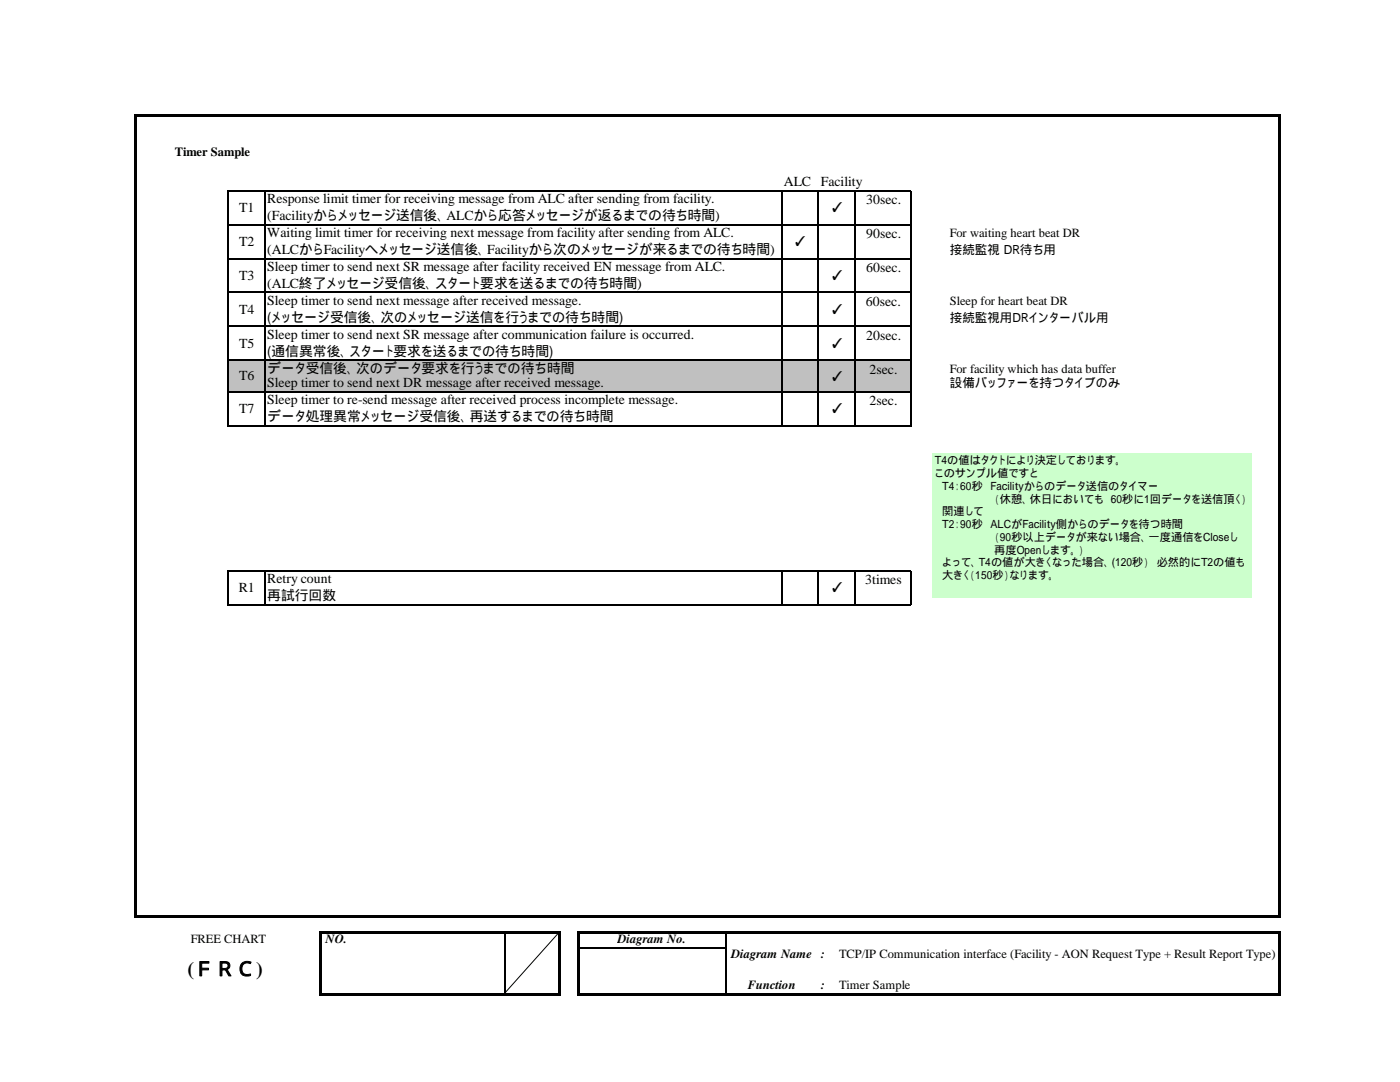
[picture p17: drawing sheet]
<svg xmlns="http://www.w3.org/2000/svg" width="279mm" height="216mm" viewBox="0 0 279 216" stroke-linecap="round" stroke-linejoin="round" font-family="sans-serif">
<defs><g id="words">
<text font-size="4" x="37.4" y="194.7">(ＦＲＣ)</text>
<g font-size="2.8">
<text x="53.3" y="40.5">Response limit timer for receiving message from ALC after sending from facility.</text>
<text x="156.5" y="37.1">ALC</text>
<text x="163.8" y="37.1">Facility</text>
<text x="172.8" y="40.7">30sec.</text>
<text x="47.7" y="42.2">T1</text>
<text x="53.3" y="43.9">(Facilityからメッセージ送信後、ALCから応答メッセージが返るまでの待ち時間)</text>
<text x="53.3" y="47.3">Waiting limit timer for receiving next message from facility after sending from ALC.</text>
<text x="165.7" y="42.3">✓</text>
<text x="172.8" y="47.5">90sec.</text>
<text x="47.7" y="49">T2</text>
<text x="53.3" y="50.7">(ALCからFacilityへメッセージ送信後、Facilityから次のメッセージが来るまでの待ち時間)</text>
<text x="158.4" y="49.1">✓</text>
<text x="47.7" y="55.8">T3</text>
<text x="53.3" y="54.1">Sleep timer to send next SR message after facility received EN message from ALC.</text>
<text x="53.3" y="57.4">(ALC終了メッセージ受信後、スタート要求を送るまでの待ち時間)</text>
<text x="165.7" y="55.9">✓</text>
<text x="172.8" y="54.2">60sec.</text>
<text x="47.7" y="62.6">T4</text>
<text x="53.3" y="60.8">Sleep timer to send next message after received message.</text>
<text x="54.2" y="64.2">メッセージ受信後、次のメッセージ送信を行うまでの待ち時間</text>
<text x="165.7" y="62.7">✓</text>
<text x="172.8" y="61">60sec.</text>
<text x="47.7" y="69.3">T5</text>
<text x="53.3" y="67.6">Sleep timer to send next SR message after communication failure is occurred.</text>
<text x="54.2" y="71">通信異常後、スタート要求を送るまでの待ち時間</text>
<text x="165.7" y="69.4">✓</text>
<text x="172.8" y="67.8">20sec.</text>
<text x="47.7" y="75.9">T6</text>
<text x="53.3" y="74.4">データ受信後、次のデータ要求を行うまでの待ち時間</text>
<text x="53.3" y="77.3">Sleep timer to send next DR message after received message.</text>
<text x="165.7" y="75.9">✓</text>
<text x="173.5" y="74.5">2sec.</text>
<text x="47.7" y="82.4">T7</text>
<text x="53.3" y="80.6">Sleep timer to re-send message after received process incomplete message.</text>
<text x="165.7" y="82.5">✓</text>
<text x="173.5" y="80.8">2sec.</text>
<text x="53.3" y="84">データ処理異常メッセージ受信後、再送するまでの待ち時間</text>
<text x="47.7" y="118.1">R1</text>
<text x="53.3" y="116.4">Retry count</text>
<text x="53.3" y="119.8">再試行回数</text>
<text x="165.7" y="118.2">✓</text>
<text x="172.7" y="116.5">3times</text>
</g>
<g font-size="2.5">
<text x="34.9" y="31.1">Timer Sample</text>
<text x="189.6" y="47.3">For waiting heart beat DR</text>
<text x="189.6" y="50.7">接続監視 DR待ち用</text>
<text x="189.6" y="60.8">Sleep for heart beat DR</text>
<text x="189.6" y="64.2">接続監視用DRインターバル用</text>
<text x="189.6" y="74.4">For facility which has data buffer</text>
<text x="189.6" y="77.3">設備バッファーを持つタイプのみ</text>
<text x="38.1" y="188.2">FREE CHART</text>
<text x="65" y="188.2">NO.</text>
<text x="123.2" y="188.2">Diagram No.</text>
<text x="145.9" y="191.2">Diagram Name :</text>
<text x="167.5" y="191.2">TCP/IP Communication interface (Facility - AON Request Type + Result Report Type)</text>
<text x="149.2" y="197.3">Function</text>
<text x="163.8" y="197.3">:</text>
<text x="167.5" y="197.3">Timer Sample</text>
</g>
<g font-size="2.2">
<text x="186.6" y="95.2">このサンプル値ですと</text>
<text x="189" y="92.7">の値はタクトにより決定しております。</text>
<text x="186.6" y="100.3">（休憩、休日においても 60秒に 回データを送信頂く）</text>
<text x="190.5" y="97.7">：60秒 Facilityからのデータ送信のタイマー</text>
<text x="186.6" y="107.9">（90秒以上データが来ない場合、一度通信をCloseし</text>
<text x="188" y="102.8">関連して</text>
<text x="190.5" y="105.4">：90秒 ALCがFacility側からのデータを待つ時間</text>
<text x="186.6" y="110.4">再度Openします。）</text>
<text x="188" y="113">よって、</text>
<text x="197.8" y="113">の値が大きくなった場合、 120秒）　必然的に</text>
<text x="242.1" y="113">の値も</text>
<text x="188" y="115.5">大きく（150秒）なります。</text>
</g>
</g></defs>
<path d="M45.5 71.9h136.3v6.3h-136.3z" fill-rule="evenodd" fill="#c0c0c0"/>
<g fill="none" stroke="#000" stroke-width=".21">
<path d="M45.5 37.9v47.1M45.6 38h136.3M52.9 38.1v46.9M156 38.1v46.9M163.3 38.1v46.9M170.7 38.1v46.9M181.8 38.1v46.9M45.6 44.8h136.3M45.6 51.6h136.3M45.6 58.4h136.3M45.6 65.1h136.3M45.6 71.9h136.3"/>
<path d="M45.6 78.2h136.3M45.6 84.9h136.3M45.5 113.8v7M45.6 113.9h136.3M52.9 114v6.8M156 114v6.8M163.3 114v6.8M170.7 114v6.8M181.8 114v6.8M45.6 120.7h136.3M100.7 186.2v12M115.7 189.1h29.3"/>
<path d="M144.9 186.2v12"/>
</g>
<path d="M27.1 22.9v160.3M27.3 23.1h228.3M255.4 23.3v159.9M27.3 183h228.3M63.9 185.8v12.8M64.1 186h47.9M64.1 198.4h47.9M111.8 186.2v12.4M115.4 185.8v12.8M115.7 186h139.9M115.7 198.4h139.9M255.4 186.2v12.4" fill="none" stroke="#000" stroke-width=".42"/>
<path d="M111.7 185.9l-11.1 12.4" fill="none" stroke="#000" stroke-width=".2"/>
<path d="M27 189h35.9v8.8h-35.9z" fill-rule="evenodd" fill="#fff"/>
<path d="M186.1 90.4h63.7v28.8h-63.7z" fill-rule="evenodd" fill="#cfc"/>
<use href="#words"/>
</svg>
